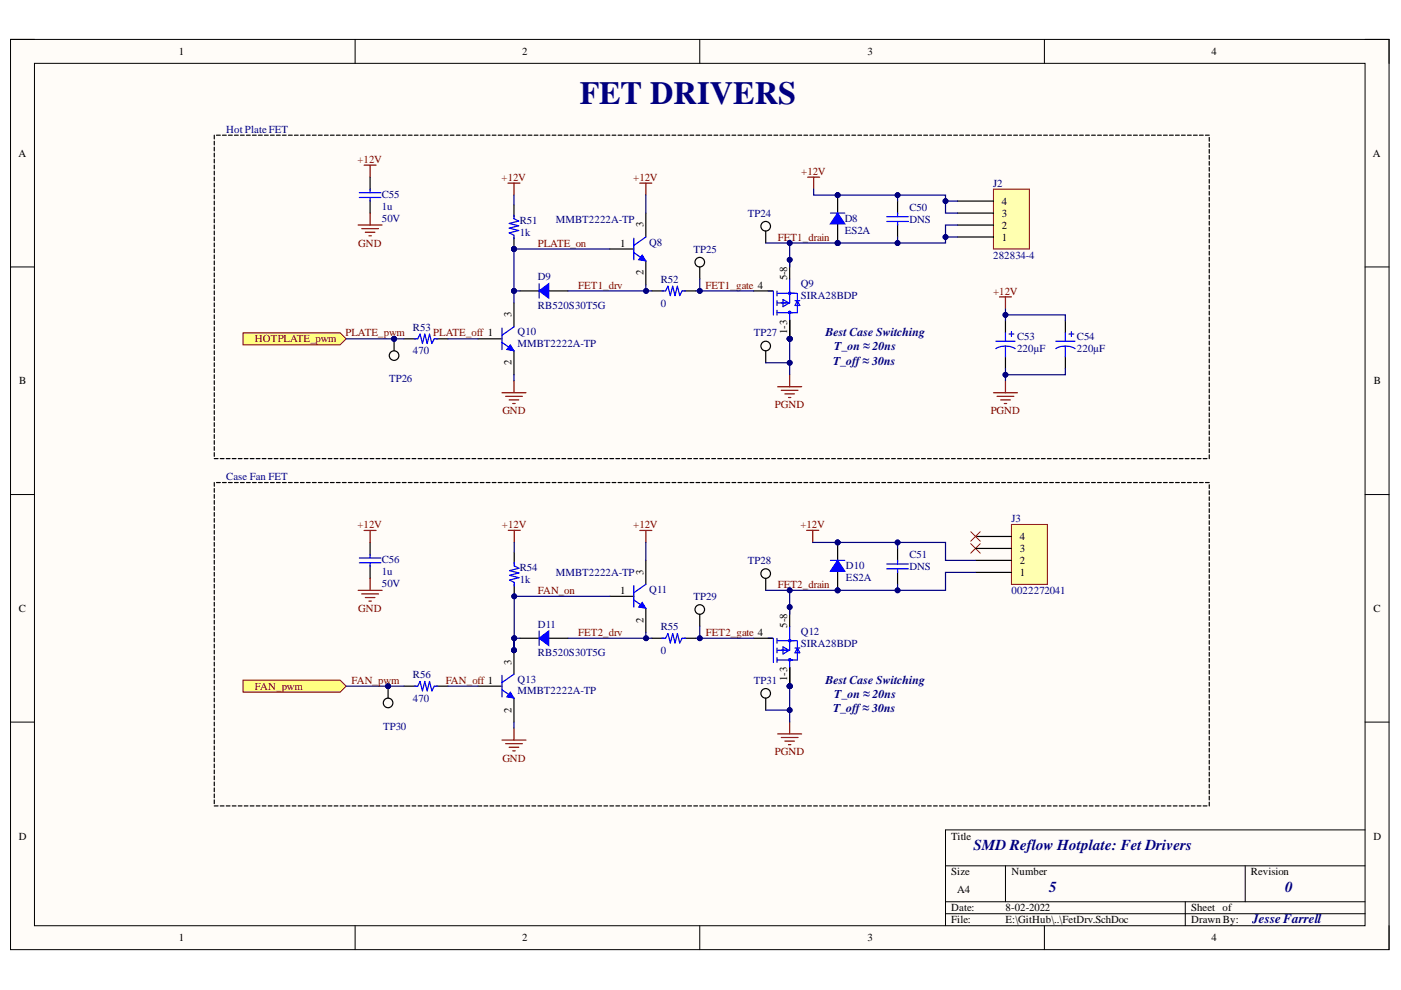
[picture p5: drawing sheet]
<svg xmlns="http://www.w3.org/2000/svg" width="297mm" height="210mm" viewBox="0 0 297 210" stroke-linecap="round" stroke-linejoin="round" font-family="sans-serif">
<defs><g id="words">
<text font-size="6.8" fill="#000080" x="122.9" y="22.1">FET DRIVERS</text>
<g font-size="3.2" fill="#000080">
<text x="206.4" y="180.1">SMD Reflow Hotplate: Fet Drivers</text>
<text x="222.4" y="189.2">5</text>
<text x="272.5" y="189.2">0</text>
</g>
<text font-size="2.8" fill="#000080" x="265.5" y="195.8">JesseFarrell</text>
<g font-size="2.5" fill="#000080">
<text x="175" y="71.3">Best Case Switching</text>
<text x="176.6" y="77.3">T_off≈ 30ns</text>
<text x="176.9" y="74.3">T_on ≈ 20ns</text>
<text x="175" y="145">Best Case Switching</text>
<text x="176.9" y="148">T_on ≈ 20ns</text>
<text x="176.6" y="151.1">T_off≈ 30ns</text>
</g>
<g font-size="2.3">
<text x="37.9" y="11.7">1</text>
<text x="110.7" y="11.7">2</text>
<text x="183.9" y="11.7">3</text>
<text x="256.8" y="11.7">4</text>
<text x="3.9" y="33.3">A</text>
<text x="291.1" y="33.3">A</text>
<text x="212.4" y="46">3</text>
<text x="212.4" y="43.4">4</text>
<text x="131.5" y="52.3">1</text>
<text x="136.5" y="48.2" transform="rotate(-90 136.5 48.2)">3</text>
<text x="212.4" y="51.1">1</text>
<text x="212.4" y="48.5">2</text>
<text x="136.5" y="58.4" transform="rotate(-90 136.5 58.4)">2</text>
<text x="166.9" y="59.4" transform="rotate(-90 166.9 59.4)">5-8</text>
<text x="108.5" y="67.3" transform="rotate(-90 108.5 67.3)">3</text>
<text x="166.9" y="70.8" transform="rotate(-90 166.9 70.8)">1-3</text>
<text x="108.5" y="77.4" transform="rotate(-90 108.5 77.4)">2</text>
<text x="4.1" y="81.5">B</text>
<text x="291.3" y="81.5">B</text>
<text x="216.2" y="119.6">2</text>
<text x="216.2" y="117.1">3</text>
<text x="216.2" y="114.5">4</text>
<text x="131.5" y="125.9">1</text>
<text x="136.5" y="121.9" transform="rotate(-90 136.5 121.9)">3</text>
<text x="216.2" y="122.1">1</text>
<text x="4" y="129.8">C</text>
<text x="291.2" y="129.8">C</text>
<text x="136.5" y="132" transform="rotate(-90 136.5 132)">2</text>
<text x="166.9" y="133" transform="rotate(-90 166.9 133)">5-8</text>
<text x="108.5" y="140.9" transform="rotate(-90 108.5 140.9)">3</text>
<text x="166.9" y="144.5" transform="rotate(-90 166.9 144.5)">1-3</text>
<text x="108.5" y="151.1" transform="rotate(-90 108.5 151.1)">2</text>
<text x="4" y="178">D</text>
<text x="201.7" y="178">Title</text>
<text x="291.2" y="178">D</text>
<text x="201.7" y="185.6">Size</text>
<text x="214.5" y="185.6">Number</text>
<text x="265.2" y="185.6">Revision</text>
<text x="203" y="189.4">A4</text>
<text x="201.7" y="193.2">Date:</text>
<text x="201.7" y="195.8">File:</text>
<text x="213.2" y="193.2">8-02-2022</text>
<text x="213.2" y="195.8">E:\GitHub\..\FetDrv.SchDoc</text>
<text x="252.5" y="193.2">Sheet of</text>
<text x="252.5" y="195.8">Drawn By:</text>
<text x="37.9" y="199.6">1</text>
<text x="110.7" y="199.6">2</text>
<text x="183.9" y="199.6">3</text>
<text x="256.8" y="199.6">4</text>
</g>
<g font-size="2.3" fill="#000080">
<text x="48" y="28.1">Hot Plate FET</text>
<text x="81" y="41.9">C55</text>
<text x="210.6" y="39.6">J2</text>
<text x="81" y="47">50V</text>
<text x="81" y="44.5">1u</text>
<text x="110.2" y="47.4">R51</text>
<text x="117.8" y="47.3">MMBT2222A-TP</text>
<text x="158.5" y="46">TP24</text>
<text x="179.1" y="47">D8</text>
<text x="192.8" y="44.7">C50</text>
<text x="192.8" y="47.3">DNS</text>
<text x="110.2" y="50">1k</text>
<text x="137.6" y="52.1">Q8</text>
<text x="147" y="53.6">TP25</text>
<text x="179.1" y="49.5">ES2A</text>
<text x="114" y="59.4">D9</text>
<text x="140.1" y="59.9">R52</text>
<text x="210.6" y="54.9">282834-4</text>
<text x="114" y="65.5">RB520S30T5G</text>
<text x="140.1" y="65">0</text>
<text x="169.8" y="60.9">Q9</text>
<text x="169.8" y="63.5">SIRA28BDP</text>
<text x="87.6" y="70.1">R53</text>
<text x="109.7" y="71.1">Q10</text>
<text x="159.8" y="71.3">TP27</text>
<text x="87.6" y="75.1">470</text>
<text x="109.7" y="73.6">MMBT2222A-TP</text>
<text x="215.6" y="72.1">C53</text>
<text x="215.6" y="74.6">220µF</text>
<text x="228.3" y="72.1">C54</text>
<text x="228.3" y="74.6">220µF</text>
<text x="82.5" y="81">TP26</text>
<text x="48" y="101.9">Case Fan FET</text>
<text x="214.5" y="110.7">J3</text>
<text x="81" y="119.4">C56</text>
<text x="158.5" y="119.6">TP28</text>
<text x="192.8" y="118.3">C51</text>
<text x="81" y="124.4">50V</text>
<text x="81" y="121.9">1u</text>
<text x="110.2" y="121">R54</text>
<text x="110.2" y="123.6">1k</text>
<text x="117.8" y="122.1">MMBT2222A-TP</text>
<text x="137.6" y="125.7">Q11</text>
<text x="179.3" y="120.6">D10</text>
<text x="179.3" y="123.2">ES2A</text>
<text x="192.8" y="120.9">DNS</text>
<text x="214.5" y="125.9">0022272041</text>
<text x="147" y="127.2">TP29</text>
<text x="114" y="133">D11</text>
<text x="140.1" y="133.6">R55</text>
<text x="169.8" y="134.6">Q12</text>
<text x="169.8" y="137.1">SIRA28BDP</text>
<text x="87.6" y="143.8">R56</text>
<text x="114" y="139.1">RB520S30T5G</text>
<text x="140.1" y="138.6">0</text>
<text x="87.6" y="148.8">470</text>
<text x="109.7" y="144.7">Q13</text>
<text x="109.7" y="147.2">MMBT2222A-TP</text>
<text x="159.8" y="145">TP31</text>
<text x="81.2" y="154.7">TP30</text>
</g>
<g font-size="2.3" fill="#800000">
<text x="75.8" y="34.6">+12V</text>
<text x="106.3" y="38.4">+12V</text>
<text x="134.3" y="38.4">+12V</text>
<text x="169.9" y="37.1">+12V</text>
<text x="76" y="52.3">GND</text>
<text x="114" y="52.3">PLATE_on</text>
<text x="164.9" y="51.1">FET1_drain</text>
<text x="122.6" y="61.2">FET1_drv</text>
<text x="149.6" y="61.2">FET1_gate 4</text>
<text x="210.6" y="62.5">+12V</text>
<text x="73.3" y="71.3">PLATE_pwm</text>
<text x="91.9" y="71.3">PLATE_off 1</text>
<text x="54.1" y="72.6">HOTPLATE_pwm</text>
<text x="106.5" y="87.8">GND</text>
<text x="164.3" y="86.6">PGND</text>
<text x="210.1" y="87.8">PGND</text>
<text x="75.8" y="112">+12V</text>
<text x="106.4" y="112">+12V</text>
<text x="134.3" y="112">+12V</text>
<text x="169.7" y="112">+12V</text>
<text x="114" y="125.9">FAN_on</text>
<text x="164.9" y="124.7">FET2_drain</text>
<text x="76" y="129.8">GND</text>
<text x="122.6" y="134.8">FET2_drv</text>
<text x="149.7" y="134.8">FET2_gate 4</text>
<text x="54.1" y="146.2">FAN_pwm</text>
<text x="74.5" y="145">FAN_pwm</text>
<text x="94.5" y="145">FAN_off 1</text>
<text x="106.5" y="161.5">GND</text>
<text x="164.3" y="160.2">PGND</text>
</g>
</g></defs>
<path d="M2.2 8.4h292.3v192.9h-292.3z" fill-rule="evenodd" fill="#fffcf8"/>
<path d="M2.2 8.4h292.3v192.9h-292.3z" fill="none" stroke="#000" stroke-width=".21"/>
<path d="M7.3 13.4h282.1v182.9h-282.1z" fill-rule="evenodd" fill="#fffcf8"/>
<g fill="none" stroke="#000" stroke-width=".21">
<path d="M2.2 8.4h5.1M7.3 13.4h282.1v182.9h-282.1zM75.3 8.4v5M148.4 8.4v5M221.4 8.4v5M289.4 8.4h5.1v5M2.2 56.6h5.1M289.4 56.6h5.1M2.2 104.9h5.1M289.4 104.9h5.1M2.2 153.1h5.1M289.4 153.1h5.1"/>
<path d="M289.4 176h-88.9v20.3M75.3 196.3v5M148.4 196.3v5M200.5 183.6h88.9M200.5 191.2h88.9M200.5 193.7h88.9M213.2 183.6v7.6M221.4 196.3v5M251.3 191.2v5.1M264 183.6v7.6M294.5 196.3v5"/>
</g>
<circle cx="109" cy="52.8" r=".51" fill="#000080"/>
<circle cx="109" cy="52.8" r=".51" fill="none" stroke="#000080" stroke-width=".21"/>
<path d="M109 50.3v2.5" fill="none" stroke="#000" stroke-width=".25"/>
<circle cx="109" cy="52.8" r=".51" fill="#000080"/>
<circle cx="109" cy="52.8" r=".51" fill="none" stroke="#000080" stroke-width=".21"/>
<path d="M109 43.5v2.5M85.6 71.8h2.5M92.5 71.8h2.5M138.2 61.7h2.5M145 61.7h2.5" fill="none" stroke="#000" stroke-width=".25"/>
<path d="M109 45.6v.8l1 .5-2 .5 2 .5-2 .5 2 .5-2 .5 1 .5v.7M87.8 71.8h.8l.5-1 .5 2 .5-2 .5 2 .5-2 .5 2 .5-1h.7M140.4 61.7h.7l.5-1 .5 2 .5-2 .5 2 .5-2 .5 2 .5-1h.8" fill="none" stroke="#00f" stroke-width=".25"/>
<g fill="none" stroke="#800000" stroke-width=".25">
<path d="M107.7 38.8h2.5M109 38.8v2.6M135.7 38.8h2.5M136.9 38.8v2.6M171.2 37.6h2.6M172.5 37.6v2.5M167.4 79.5v2.5M106.4 83.3h5.1M107.2 84h3.5M108 84.8h2M108.7 85.6h.5M109 80.7v2.6"/>
<path d="M164.9 82h5.1M165.6 82.8h3.6M166.4 83.5h2M167.2 84.3h.5"/>
</g>
<path d="M51.5 70.6h20.6l1.3 1.2-1.3 1.3h-20.6z" fill-rule="evenodd" fill="#ffff80"/>
<path d="M51.5 70.6h20.6l1.3 1.2-1.3 1.3h-20.6z" fill="none" stroke="#800000" stroke-width=".21"/>
<path d="M110.2 61.7h4.1M116.3 61.7h4.1" fill="none" stroke="#000" stroke-width=".25"/>
<path d="M114.3 60.2v3" fill="none" stroke="#00f" stroke-width=".25"/>
<path d="M114.3 61.7l2-1.5v3z" fill="#00f"/>
<path d="M114.3 61.7l2-1.5v3zM109 119.2v.8l1 .5-2 .5 2 .5-2 .5 2 .5-2 .5 1 .5v.7M140.4 135.3h.7l.5-1 .5 2 .5-2 .5 2 .5-2 .5 2 .5-1h.8M87.8 145.5h.8l.5-1 .5 2 .5-2 .5 2 .5-2 .5 2 .5-1h.7" fill="none" stroke="#00f" stroke-width=".25"/>
<g fill="none" stroke="#000" stroke-width=".25">
<path d="M45.4 28.7v.8M45.4 29.9v.8M45.4 31.2v.8M45.4 32.5v.8M45.4 33.7v.8M45.4 35v.8M45.4 36.3v.8M45.4 37.6v.8M45.4 38.8v.8M45.9 28.7h.8M47.2 28.7h.8M48.4 28.7h.8"/>
<path d="M49.7 28.7h.8M51 28.7h.8M52.3 28.7h.8M53.5 28.7h.8M54.8 28.7h.8M56.1 28.7h.8M57.3 28.7h.8M58.6 28.7h.8M59.9 28.7h.8M61.2 28.7h.8M62.4 28.7h.8M63.7 28.7h.8"/>
<path d="M65 28.7h.8M66.2 28.7h.8M67.5 28.7h.8M68.8 28.7h.8M70.1 28.7h.7M71.3 28.7h.8M72.6 28.7h.8M73.9 28.7h.8M75.1 28.7h.8M76.4 28.7h.8M77.7 28.7h.8M78.9 28.7h.8"/>
<path d="M80.2 28.7h.8M81.5 28.7h.8M82.8 28.7h.8M84 28.7h.8M85.3 28.7h.8M86.6 28.7h.8M87.8 28.7h.8M89.1 28.7h.8M90.4 28.7h.8M91.7 28.7h.7M92.9 28.7h.8M94.2 28.7h.8"/>
<path d="M95.5 28.7h.8M96.7 28.7h.8M98 28.7h.8M99.3 28.7h.8M100.6 28.7h.7M101.8 28.7h.8M103.1 28.7h.8M104.4 28.7h.8M105.6 28.7h.8M106.9 28.7h.8M108.2 28.7h.8M109.4 28.7h.8"/>
<path d="M110.7 28.7h.8M112 28.7h.8M113.3 28.7h.8M114.5 28.7h.8M115.8 28.7h.8M117.1 28.7h.8M118.3 28.7h.8M119.6 28.7h.8M120.9 28.7h.8M122.2 28.7h.7M123.4 28.7h.8M124.7 28.7h.8"/>
<path d="M126 28.7h.8M127.2 28.7h.8M128.5 28.7h.8M129.8 28.7h.8M131 28.7h.8M132.3 28.7h.8M133.6 28.7h.8M134.9 28.7h.8M136.1 28.7h.8M137.4 28.7h.8M138.7 28.7h.8M139.9 28.7h.8"/>
<path d="M141.2 28.7h.8M142.5 28.7h.8M143.8 28.7h.8M145 28.7h.8M146.3 28.7h.8M147.6 28.7h.8M148.8 28.7h.8M150.1 28.7h.8M151.4 28.7h.8M152.7 28.7h.7M153.9 28.7h.8M155.2 28.7h.8"/>
<path d="M156.5 28.7h.8M157.7 28.7h.8M159 28.7h.8M160.3 28.7h.8M161.5 28.7h.8M162.8 28.7h.8M164.1 28.7h.8M165.4 28.7h.8M166.6 28.7h.8M167.9 28.7h.8M169.2 28.7h.8M170.4 28.7h.8"/>
<path d="M171.7 28.7h.8M173 28.7h.8M174.3 28.7h.8M175.5 28.7h.8M176.8 28.7h.8M178.1 28.7h.8M179.3 28.7h.8M180.6 28.7h.8M181.9 28.7h.8M183.2 28.7h.7M184.4 28.7h.8M185.7 28.7h.8"/>
<path d="M187 28.7h.8M188.2 28.7h.8M189.5 28.7h.8M190.8 28.7h.8M192 28.7h.8M193.3 28.7h.8M194.6 28.7h.8M195.9 28.7h.8M197.1 28.7h.8M198.4 28.7h.8M199.7 28.7h.8M200.9 28.7h.8"/>
<path d="M202.2 28.7h.8M203.5 28.7h.8M204.8 28.7h.8M206 28.7h.8M207.3 28.7h.8M208.6 28.7h.8M209.8 28.7h.8M211.1 28.7h.8M212.4 28.7h.8M213.7 28.7h.7M214.9 28.7h.8M216.2 28.7h.8"/>
<path d="M217.5 28.7h.8M218.7 28.7h.8M220 28.7h.8M221.3 28.7h.8M222.5 28.7h.8M223.8 28.7h.8M225.1 28.7h.8M226.4 28.7h.8M227.6 28.7h.8M228.9 28.7h.8M230.2 28.7h.8M231.4 28.7h.8"/>
<path d="M232.7 28.7h.8M234 28.7h.8M235.3 28.7h.7M236.5 28.7h.8M237.8 28.7h.8M239.1 28.7h.8M240.3 28.7h.8M241.6 28.7h.8M242.9 28.7h.8M244.2 28.7h.7M245.4 28.7h.8M246.7 28.7h.8"/>
<path d="M248 28.7h.8M249.2 28.7h.8M250.5 28.7h.8M251.8 28.7h.8M253 28.7h.8M254.3 28.7h.8M255.6 28.7h.8M256.4 29.1v.8M256.4 30.4v.8M256.4 31.7v.8M256.4 33v.7M256.4 34.2v.8"/>
<path d="M256.4 35.5v.8M256.4 36.8v.8M256.4 38v.8M256.4 39.3v.8M45.4 40.1v.8M45.4 41.4v.8M45.4 42.6v.8M45.4 43.9v.8M45.4 45.2v.8M45.4 46.4v.8M45.4 47.7v.8M45.4 49v.8"/>
<path d="M45.4 50.3v.7M45.4 51.5v.8M45.4 52.8v.8M45.4 54.1v.8M45.4 55.3v.8M45.4 56.6v.8M45.4 57.9v.8M45.4 59.1v.8M256.4 40.6v.8M256.4 41.8v.8M256.4 43.1v.8M256.4 44.4v.8"/>
<path d="M256.4 45.7v.7M256.4 46.9v.8M256.4 48.2v.8M256.4 49.5v.8M256.4 50.7v.8M256.4 52v.8M256.4 53.3v.8M256.4 54.5v.8M256.4 55.8v.8M256.4 57.1v.8M256.4 58.3v.8M256.4 59.6v.8"/>
<path d="M45.4 60.4v.8M45.4 61.7v.8M45.4 62.9v.8M45.4 64.2v.8M45.4 65.5v.8M45.4 66.8v.8M45.4 68v.8M45.4 69.3v.8M45.4 70.6v.8M45.4 71.8v.8M45.4 73.1v.8M45.4 74.4v.8"/>
<path d="M45.4 75.6v.8M45.4 76.9v.8M45.4 78.2v.8M45.4 79.5v.8M256.4 60.9v.8M256.4 62.2v.8M256.4 63.4v.8M256.4 64.7v.8M256.4 66v.8M256.4 67.2v.8M256.4 68.5v.8M256.4 69.8v.8"/>
<path d="M256.4 71v.8M256.4 72.3v.8M256.4 73.6v.8M256.4 74.9v.8M256.4 76.1v.8M256.4 77.4v.8M256.4 78.7v.8M256.4 79.9v.8M45.4 80.7v.8M45.4 82v.8M45.4 83.3v.8M45.4 84.5v.8"/>
<path d="M45.4 85.8v.8M45.4 87.1v.8M45.4 88.3v.8M45.4 89.6v.8M45.4 90.9v.8M45.4 92.2v.8M45.4 93.4v.8M45.4 94.7v.8M45.4 96v.8M45.4 97.2h.8M46.7 97.2h.8M48 97.2h.8"/>
<path d="M49.2 97.2h.8M50.5 97.2h.8M51.8 97.2h.8M53.1 97.2h.8M54.3 97.2h.8M55.6 97.2h.8M56.9 97.2h.8M58.1 97.2h.8M59.4 97.2h.8M60.7 97.2h.8M62 97.2h.7M63.2 97.2h.8"/>
<path d="M64.5 97.2h.8M65.8 97.2h.8M67 97.2h.8M68.3 97.2h.8M69.6 97.2h.8M70.8 97.2h.8M72.1 97.2h.8M73.4 97.2h.8M74.7 97.2h.8M75.9 97.2h.8M77.2 97.2h.8M78.5 97.2h.8"/>
<path d="M79.7 97.2h.8M81 97.2h.8M82.3 97.2h.8M83.6 97.2h.7M84.8 97.2h.8M86.1 97.2h.8M87.4 97.2h.8M88.6 97.2h.8M89.9 97.2h.8M91.2 97.2h.8M92.4 97.2h.8M93.7 97.2h.8"/>
<path d="M95 97.2h.8M96.3 97.2h.8M97.5 97.2h.8M98.8 97.2h.8M100.1 97.2h.8M101.3 97.2h.8M102.6 97.2h.8M103.9 97.2h.8M105.2 97.2h.7M106.4 97.2h.8M107.7 97.2h.8M109 97.2h.8"/>
<path d="M110.2 97.2h.8M111.5 97.2h.8M112.8 97.2h.8M114.1 97.2h.7M115.3 97.2h.8M116.6 97.2h.8M117.9 97.2h.8M119.1 97.2h.8M120.4 97.2h.8M121.7 97.2h.8M122.9 97.2h.8M124.2 97.2h.8"/>
<path d="M125.5 97.2h.8M126.8 97.2h.8M128 97.2h.8M129.3 97.2h.8M130.6 97.2h.8M131.8 97.2h.8M133.1 97.2h.8M134.4 97.2h.8M135.7 97.2h.8M136.9 97.2h.8M138.2 97.2h.8M139.5 97.2h.8"/>
<path d="M140.7 97.2h.8M142 97.2h.8M143.3 97.2h.8M144.6 97.2h.7M145.8 97.2h.8M147.1 97.2h.8M148.4 97.2h.8M149.6 97.2h.8M150.9 97.2h.8M152.2 97.2h.8M153.4 97.2h.8M154.7 97.2h.8"/>
<path d="M156 97.2h.8M157.3 97.2h.8M158.5 97.2h.8M159.8 97.2h.8M161.1 97.2h.8M162.3 97.2h.8M163.6 97.2h.8M164.9 97.2h.8M166.2 97.2h.7M167.4 97.2h.8M168.7 97.2h.8M170 97.2h.8"/>
<path d="M171.2 97.2h.8M172.5 97.2h.8M173.8 97.2h.8M175.1 97.2h.7M176.3 97.2h.8M177.6 97.2h.8M178.9 97.2h.8M180.1 97.2h.8M181.4 97.2h.8M182.7 97.2h.8M183.9 97.2h.8M185.2 97.2h.8"/>
<path d="M186.5 97.2h.8M187.8 97.2h.8M189 97.2h.8M190.3 97.2h.8M191.6 97.2h.8M192.8 97.2h.8M194.1 97.2h.8M195.4 97.2h.8M196.7 97.2h.8M197.9 97.2h.8M199.2 97.2h.8M200.5 97.2h.8"/>
<path d="M201.7 97.2h.8M203 97.2h.8M204.3 97.2h.8M205.6 97.2h.7M206.8 97.2h.8M208.1 97.2h.8M209.4 97.2h.8M210.6 97.2h.8M211.9 97.2h.8M213.2 97.2h.8M214.4 97.2h.8M215.7 97.2h.8"/>
<path d="M217 97.2h.8M218.3 97.2h.8M219.5 97.2h.8M220.8 97.2h.8M222.1 97.2h.8M223.3 97.2h.8M224.6 97.2h.8M225.9 97.2h.8M227.2 97.2h.7M228.4 97.2h.8M229.7 97.2h.8M231 97.2h.8"/>
<path d="M232.2 97.2h.8M233.5 97.2h.8M234.8 97.2h.8M236 97.2h.8M237.3 97.2h.8M238.6 97.2h.8M239.9 97.2h.7M241.1 97.2h.8M242.4 97.2h.8M243.7 97.2h.8M244.9 97.2h.8M246.2 97.2h.8"/>
<path d="M247.5 97.2h.8M248.8 97.2h.8M250 97.2h.8M251.3 97.2h.8M252.6 97.2h.8M253.8 97.2h.8M255.1 97.2h.8M256.4 81.2v.8M256.4 82.5v.8M256.4 83.7v.8M256.4 85v.8M256.4 86.3v.8"/>
<path d="M256.4 87.6v.7M256.4 88.8v.8M256.4 90.1v.8M256.4 91.4v.8M256.4 92.6v.8M256.4 93.9v.8M256.4 95.2v.8M256.4 96.4v.8M109 117.1v2.5M109 123.9v2.5M138.2 135.3h2.5M145 135.3h2.5"/>
<path d="M85.6 145.5h2.5M92.5 145.5h2.5"/>
</g>
<g fill="none" stroke="#800000" stroke-width=".25">
<path d="M107.8 112.4h2.5M109 112.4v2.6M135.7 112.5h2.5M136.9 112.5v2.5M171 112.4h2.6M172.3 112.4v2.6M106.4 156.9h5.1M107.2 157.7h3.5M108 158.4h2M108.7 159.2h.5M109 154.4v2.5M164.9 155.6h5.1"/>
<path d="M165.6 156.4h3.6M166.4 157.1h2M167.2 157.9h.5M167.4 153.1v2.5"/>
</g>
<path d="M51.5 144.2h20.6l1.3 1.3-1.3 1.3h-20.6z" fill-rule="evenodd" fill="#ffff80"/>
<path d="M51.5 144.2h20.6l1.3 1.3-1.3 1.3h-20.6z" fill="none" stroke="#800000" stroke-width=".21"/>
<path d="M110.2 135.3h4.1M116.3 135.3h4.1" fill="none" stroke="#000" stroke-width=".25"/>
<path d="M114.3 133.8v3" fill="none" stroke="#00f" stroke-width=".25"/>
<path d="M114.3 135.3l2-1.5v3z" fill="#00f"/>
<path d="M114.3 135.3l2-1.5v3z" fill="none" stroke="#00f" stroke-width=".25"/>
<g fill="none" stroke="#000" stroke-width=".25">
<path d="M45.4 102.3v.8M45.4 103.6v.8M45.4 104.9v.7M45.4 106.1v.8M45.4 107.4v.8M45.4 108.7v.8M45.4 109.9v.8M45.4 111.2v.8M45.4 112.5v.8M45.4 113.7v.8M45.4 115v.8M45.4 116.3v.8"/>
<path d="M45.4 117.5v.8M45.4 118.8v.8M45.9 102.3h.8M47.2 102.3h.8M48.4 102.3h.8M49.7 102.3h.8M51 102.3h.8M52.3 102.3h.8M53.5 102.3h.8M54.8 102.3h.8M56.1 102.3h.8M57.3 102.3h.8"/>
<path d="M58.6 102.3h.8M59.9 102.3h.8M61.2 102.3h.8M62.4 102.3h.8M63.7 102.3h.8M65 102.3h.8M66.2 102.3h.8M67.5 102.3h.8M68.8 102.3h.8M70.1 102.3h.7M71.3 102.3h.8M72.6 102.3h.8"/>
<path d="M73.9 102.3h.8M75.1 102.3h.8M76.4 102.3h.8M77.7 102.3h.8M78.9 102.3h.8M80.2 102.3h.8M81.5 102.3h.8M82.8 102.3h.8M84 102.3h.8M85.3 102.3h.8M86.6 102.3h.8M87.8 102.3h.8"/>
<path d="M89.1 102.3h.8M90.4 102.3h.8M91.7 102.3h.7M92.9 102.3h.8M94.2 102.3h.8M95.5 102.3h.8M96.7 102.3h.8M98 102.3h.8M99.3 102.3h.8M100.6 102.3h.7M101.8 102.3h.8M103.1 102.3h.8"/>
<path d="M104.4 102.3h.8M105.6 102.3h.8M106.9 102.3h.8M108.2 102.3h.8M109.4 102.3h.8M110.7 102.3h.8M112 102.3h.8M113.3 102.3h.8M114.5 102.3h.8M115.8 102.3h.8M117.1 102.3h.8M118.3 102.3h.8"/>
<path d="M119.6 102.3h.8M120.9 102.3h.8M122.2 102.3h.7M123.4 102.3h.8M124.7 102.3h.8M126 102.3h.8M127.2 102.3h.8M128.5 102.3h.8M129.8 102.3h.8M131 102.3h.8M132.3 102.3h.8M133.6 102.3h.8"/>
<path d="M134.9 102.3h.8M136.1 102.3h.8M137.4 102.3h.8M138.7 102.3h.8M139.9 102.3h.8M141.2 102.3h.8M142.5 102.3h.8M143.8 102.3h.8M145 102.3h.8M146.3 102.3h.8M147.6 102.3h.8M148.8 102.3h.8"/>
<path d="M150.1 102.3h.8M151.4 102.3h.8M152.7 102.3h.7M153.9 102.3h.8M155.2 102.3h.8M156.5 102.3h.8M157.7 102.3h.8M159 102.3h.8M160.3 102.3h.8M161.5 102.3h.8M162.8 102.3h.8M164.1 102.3h.8"/>
<path d="M165.4 102.3h.8M166.6 102.3h.8M167.9 102.3h.8M169.2 102.3h.8M170.4 102.3h.8M171.7 102.3h.8M173 102.3h.8M174.3 102.3h.8M175.5 102.3h.8M176.8 102.3h.8M178.1 102.3h.8M179.3 102.3h.8"/>
<path d="M180.6 102.3h.8M181.9 102.3h.8M183.2 102.3h.7M184.4 102.3h.8M185.7 102.3h.8M187 102.3h.8M188.2 102.3h.8M189.5 102.3h.8M190.8 102.3h.8M192 102.3h.8M193.3 102.3h.8M194.6 102.3h.8"/>
<path d="M195.9 102.3h.8M197.1 102.3h.8M198.4 102.3h.8M199.7 102.3h.8M200.9 102.3h.8M202.2 102.3h.8M203.5 102.3h.8M204.8 102.3h.8M206 102.3h.8M207.3 102.3h.8M208.6 102.3h.8M209.8 102.3h.8"/>
<path d="M211.1 102.3h.8M212.4 102.3h.8M213.7 102.3h.7M214.9 102.3h.8M216.2 102.3h.8M217.5 102.3h.8M218.7 102.3h.8M220 102.3h.8M221.3 102.3h.8M222.5 102.3h.8M223.8 102.3h.8M225.1 102.3h.8"/>
<path d="M226.4 102.3h.8M227.6 102.3h.8M228.9 102.3h.8M230.2 102.3h.8M231.4 102.3h.8M232.7 102.3h.8M234 102.3h.8M235.3 102.3h.7M236.5 102.3h.8M237.8 102.3h.8M239.1 102.3h.8M240.3 102.3h.8"/>
<path d="M241.6 102.3h.8M242.9 102.3h.8M244.2 102.3h.7M245.4 102.3h.8M246.7 102.3h.8M248 102.3h.8M249.2 102.3h.8M250.5 102.3h.8M251.8 102.3h.8M253 102.3h.8M254.3 102.3h.8M255.6 102.3h.8"/>
<path d="M256.4 102.8v.8M256.4 104.1v.8M256.4 105.3v.8M256.4 106.6v.8M256.4 107.9v.8M256.4 109.1v.8M256.4 110.4v.8M256.4 111.7v.8M256.4 113v.7M256.4 114.2v.8M256.4 115.5v.8M256.4 116.8v.7"/>
<path d="M256.4 118v.8M256.4 119.3v.8M45.4 120.1v.8M45.4 121.4v.7M45.4 122.6v.8M45.4 123.9v.8M45.4 125.2v.8M45.4 126.4v.8M45.4 127.7v.8M45.4 129v.8M45.4 130.2v.8M45.4 131.5v.8"/>
<path d="M45.4 132.8v.8M45.4 134.1v.7M45.4 135.3v.8M45.4 136.6v.8M45.4 137.9v.8M45.4 139.1v.8M256.4 120.6v.8M256.4 121.8v.8M256.4 123.1v.8M256.4 124.4v.8M256.4 125.6v.8M256.4 126.9v.8"/>
<path d="M256.4 128.2v.8M256.4 129.5v.7M256.4 130.7v.8M256.4 132v.8M256.4 133.3v.8M256.4 134.5v.8M256.4 135.8v.8M256.4 137.1v.8M256.4 138.3v.8M256.4 139.6v.8M45.4 140.4v.8M45.4 141.7v.8"/>
<path d="M45.4 142.9v.8M45.4 144.2v.8M45.4 145.5v.8M45.4 146.8v.7M45.4 148v.8M45.4 149.3v.8M45.4 150.6v.8M45.4 151.8v.8M45.4 153.1v.8M45.4 154.4v.8M45.4 155.6v.8M45.4 156.9v.8"/>
<path d="M45.4 158.2v.8M45.4 159.4v.8M256.4 140.9v.8M256.4 142.2v.7M256.4 143.4v.8M256.4 144.7v.8M256.4 146v.8M256.4 147.2v.8M256.4 148.5v.8M256.4 149.8v.8M256.4 151v.8M256.4 152.3v.8"/>
<path d="M256.4 153.6v.8M256.4 154.8v.8M256.4 156.1v.8M256.4 157.4v.8M256.4 158.7v.8M256.4 159.9v.8M45.4 160.7v.8M45.4 162v.8M45.4 163.3v.8M45.4 164.5v.8M45.4 165.8v.8M45.4 167.1v.8"/>
<path d="M45.4 168.3v.8M45.4 169.6v.8M45.4 170.9h.8M46.7 170.9h.8M48 170.9h.8M49.2 170.9h.8M50.5 170.9h.8M51.8 170.9h.8M53.1 170.9h.8M54.3 170.9h.8M55.6 170.9h.8M56.9 170.9h.8"/>
<path d="M58.1 170.9h.8M59.4 170.9h.8M60.7 170.9h.8M62 170.9h.7M63.2 170.9h.8M64.5 170.9h.8M65.8 170.9h.8M67 170.9h.8M68.3 170.9h.8M69.6 170.9h.8M70.8 170.9h.8M72.1 170.9h.8"/>
<path d="M73.4 170.9h.8M74.7 170.9h.8M75.9 170.9h.8M77.2 170.9h.8M78.5 170.9h.8M79.7 170.9h.8M81 170.9h.8M82.3 170.9h.8M83.6 170.9h.7M84.8 170.9h.8M86.1 170.9h.8M87.4 170.9h.8"/>
<path d="M88.6 170.9h.8M89.9 170.9h.8M91.2 170.9h.8M92.4 170.9h.8M93.7 170.9h.8M95 170.9h.8M96.3 170.9h.8M97.5 170.9h.8M98.8 170.9h.8M100.1 170.9h.8M101.3 170.9h.8M102.6 170.9h.8"/>
<path d="M103.9 170.9h.8M105.2 170.9h.7M106.4 170.9h.8M107.7 170.9h.8M109 170.9h.8M110.2 170.9h.8M111.5 170.9h.8M112.8 170.9h.8M114.1 170.9h.7M115.3 170.9h.8M116.6 170.9h.8M117.9 170.9h.8"/>
<path d="M119.1 170.9h.8M120.4 170.9h.8M121.7 170.9h.8M122.9 170.9h.8M124.2 170.9h.8M125.5 170.9h.8M126.8 170.9h.8M128 170.9h.8M129.3 170.9h.8M130.6 170.9h.8M131.8 170.9h.8M133.1 170.9h.8"/>
<path d="M134.4 170.9h.8M135.7 170.9h.8M136.9 170.9h.8M138.2 170.9h.8M139.5 170.9h.8M140.7 170.9h.8M142 170.9h.8M143.3 170.9h.8M144.6 170.9h.7M145.8 170.9h.8M147.1 170.9h.8M148.4 170.9h.8"/>
<path d="M149.6 170.9h.8M150.9 170.9h.8M152.2 170.9h.8M153.4 170.9h.8M154.7 170.9h.8M156 170.9h.8M157.3 170.9h.8M158.5 170.9h.8M159.8 170.9h.8M161.1 170.9h.8M162.3 170.9h.8M163.6 170.9h.8"/>
<path d="M164.9 170.9h.8M166.2 170.9h.7M167.4 170.9h.8M168.7 170.9h.8M170 170.9h.8M171.2 170.9h.8M172.5 170.9h.8M173.8 170.9h.8M175.1 170.9h.7M176.3 170.9h.8M177.6 170.9h.8M178.9 170.9h.8"/>
<path d="M180.1 170.9h.8M181.4 170.9h.8M182.7 170.9h.8M183.9 170.9h.8M185.2 170.9h.8M186.5 170.9h.8M187.8 170.9h.8M189 170.9h.8M190.3 170.9h.8M191.6 170.9h.8M192.8 170.9h.8M194.1 170.9h.8"/>
<path d="M195.4 170.9h.8M196.7 170.9h.8M197.9 170.9h.8M199.2 170.9h.8M200.5 170.9h.8M201.7 170.9h.8M203 170.9h.8M204.3 170.9h.8M205.6 170.9h.7M206.8 170.9h.8M208.1 170.9h.8M209.4 170.9h.8"/>
<path d="M210.6 170.9h.8M211.9 170.9h.8M213.2 170.9h.8M214.4 170.9h.8M215.7 170.9h.8M217 170.9h.8M218.3 170.9h.8M219.5 170.9h.8M220.8 170.9h.8M222.1 170.9h.8M223.3 170.9h.8M224.6 170.9h.8"/>
<path d="M225.9 170.9h.8M227.2 170.9h.7M228.4 170.9h.8M229.7 170.9h.8M231 170.9h.8M232.2 170.9h.8M233.5 170.9h.8M234.8 170.9h.8M236 170.9h.8M237.3 170.9h.8M238.6 170.9h.8M239.9 170.9h.7"/>
<path d="M241.1 170.9h.8M242.4 170.9h.8M243.7 170.9h.8M244.9 170.9h.8M246.2 170.9h.8M247.5 170.9h.8M248.8 170.9h.8M250 170.9h.8M251.3 170.9h.8M252.6 170.9h.8M253.8 170.9h.8M255.1 170.9h.8"/>
<path d="M256.4 161.2v.8M256.4 162.5v.8M256.4 163.7v.8M256.4 165v.8M256.4 166.3v.8M256.4 167.5v.8M256.4 168.8v.8M256.4 170.1v.8"/>
</g>
<circle cx="167.4" cy="128.7" r=".51" fill="#000080"/>
<circle cx="167.4" cy="128.7" r=".51" fill="none" stroke="#000080" stroke-width=".21"/>
<circle cx="167.4" cy="145.5" r=".51" fill="#000080"/>
<circle cx="167.4" cy="145.5" r=".51" fill="none" stroke="#000080" stroke-width=".21"/>
<circle cx="167.4" cy="145.5" r=".51" fill="#000080"/>
<circle cx="167.4" cy="145.5" r=".51" fill="none" stroke="#000080" stroke-width=".21"/>
<circle cx="167.4" cy="145.5" r=".51" fill="#000080"/>
<circle cx="167.4" cy="145.5" r=".51" fill="none" stroke="#000080" stroke-width=".21"/>
<g fill="none" stroke="#00f" stroke-width=".25">
<path d="M162.9 135.3h1M164 135.4v5M164.7 135.4v1M164.7 137.4v1M164.7 139.4v1M164.9 135.8h1.8M166 137.1l1.3 .8-1.3 .8zM167.4 132.8v5.1M168.6 137.4h1M169.1 135.9v4h-4.4M169.1 137.4l.5 1h-1z"/>
<circle cx="167.4" cy="135.8" r=".25"/>
</g>
<path d="M159.8 135.3h4M167.4 128.7v4.1" fill="none" stroke="#000" stroke-width=".25"/>
<circle cx="167.4" cy="128.7" r=".51" fill="#000080"/>
<circle cx="167.4" cy="128.7" r=".51" fill="none" stroke="#000080" stroke-width=".21"/>
<path d="M167.4 141.5v4" fill="none" stroke="#000" stroke-width=".25"/>
<circle cx="167.4" cy="145.5" r=".51" fill="#000080"/>
<circle cx="167.4" cy="145.5" r=".51" fill="none" stroke="#000080" stroke-width=".21"/>
<path d="M167.4 141.5v4" fill="none" stroke="#000" stroke-width=".25"/>
<circle cx="167.4" cy="145.5" r=".51" fill="#000080"/>
<circle cx="167.4" cy="145.5" r=".51" fill="none" stroke="#000080" stroke-width=".21"/>
<path d="M167.4 141.5v4" fill="none" stroke="#000" stroke-width=".25"/>
<circle cx="167.4" cy="145.5" r=".51" fill="#000080"/>
<circle cx="167.4" cy="145.5" r=".51" fill="none" stroke="#000080" stroke-width=".21"/>
<g fill="none" stroke="#00f" stroke-width=".25">
<path d="M164.9 137.9h2.5M166.7 135.8h2.2M167.4 139.6v1.8"/>
<circle cx="167.4" cy="139.9" r=".25"/>
</g>
<circle cx="167.4" cy="55.1" r=".51" fill="#000080"/>
<circle cx="167.4" cy="55.1" r=".51" fill="none" stroke="#000080" stroke-width=".21"/>
<circle cx="167.4" cy="71.8" r=".51" fill="#000080"/>
<circle cx="167.4" cy="71.8" r=".51" fill="none" stroke="#000080" stroke-width=".21"/>
<circle cx="167.4" cy="71.8" r=".51" fill="#000080"/>
<circle cx="167.4" cy="71.8" r=".51" fill="none" stroke="#000080" stroke-width=".21"/>
<circle cx="167.4" cy="71.8" r=".51" fill="#000080"/>
<circle cx="167.4" cy="71.8" r=".51" fill="none" stroke="#000080" stroke-width=".21"/>
<g fill="none" stroke="#00f" stroke-width=".25">
<path d="M167.4 59.1v5.1M162.9 61.7h1M164 61.7v5.1M164.7 61.7v1M164.7 63.8v1M164.7 65.8v1M164.9 62.2h1.8M166 63.5l1.3 .8-1.3 .7zM168.6 63.8h1M169.1 62.2v4.1h-4.4M169.1 63.8l.5 1h-1z"/>
<circle cx="167.4" cy="62.2" r=".25"/>
</g>
<path d="M167.4 55.1v4.1M159.8 61.7h4" fill="none" stroke="#000" stroke-width=".25"/>
<circle cx="167.4" cy="55.1" r=".51" fill="#000080"/>
<circle cx="167.4" cy="55.1" r=".51" fill="none" stroke="#000080" stroke-width=".21"/>
<path d="M167.4 67.8v4" fill="none" stroke="#000" stroke-width=".25"/>
<circle cx="167.4" cy="71.8" r=".51" fill="#000080"/>
<circle cx="167.4" cy="71.8" r=".51" fill="none" stroke="#000080" stroke-width=".21"/>
<path d="M167.4 67.8v4" fill="none" stroke="#000" stroke-width=".25"/>
<circle cx="167.4" cy="71.8" r=".51" fill="#000080"/>
<circle cx="167.4" cy="71.8" r=".51" fill="none" stroke="#000080" stroke-width=".21"/>
<path d="M167.4 67.8v4" fill="none" stroke="#000" stroke-width=".25"/>
<circle cx="167.4" cy="71.8" r=".51" fill="#000080"/>
<circle cx="167.4" cy="71.8" r=".51" fill="none" stroke="#000080" stroke-width=".21"/>
<g fill="none" stroke="#00f" stroke-width=".25">
<path d="M134.4 53.6l2.5 1.7M134.4 50.5v4.6M136.9 50.3l-2.5 1.7M164.9 64.2h2.5M166.7 62.2h2.2M167.4 66v1.8"/>
<circle cx="167.4" cy="66.3" r=".25"/>
</g>
<path d="M129.3 52.8h5.1M136.9 45.2v5.1M136.9 55.3v5.1" fill="none" stroke="#000" stroke-width=".25"/>
<path d="M136.2 54.1l.7 1.2-1.5-.2z" fill="#00f"/>
<path d="M136.2 54.1l.7 1.2-1.5-.2z" fill="none" stroke="#00f" stroke-width=".21"/>
<path d="M101.3 71.8h5.1M109 64.2v5.1M109 74.4v5.1" fill="none" stroke="#000" stroke-width=".25"/>
<path d="M106.4 72.6l2.6 1.8M106.4 69.6v4.5M109 69.3l-2.6 1.8" fill="none" stroke="#00f" stroke-width=".25"/>
<path d="M108.2 73.1l.8 1.3-1.6-.3z" fill="#00f"/>
<path d="M108.2 73.1l.8 1.3-1.6-.3z" fill="none" stroke="#00f" stroke-width=".21"/>
<circle cx="109" cy="137.9" r=".51" fill="#000080"/>
<circle cx="109" cy="137.9" r=".51" fill="none" stroke="#000080" stroke-width=".21"/>
<path d="M109 137.9v5" fill="none" stroke="#000" stroke-width=".25"/>
<circle cx="109" cy="137.9" r=".51" fill="#000080"/>
<circle cx="109" cy="137.9" r=".51" fill="none" stroke="#000080" stroke-width=".21"/>
<path d="M101.3 145.5h5.1M109 148v5.1" fill="none" stroke="#000" stroke-width=".25"/>
<path d="M106.4 146.2l2.6 1.8M106.4 143.2v4.6M109 142.9l-2.6 1.8" fill="none" stroke="#00f" stroke-width=".25"/>
<path d="M108.2 146.8l.8 1.2-1.6-.2z" fill="#00f"/>
<path d="M108.2 146.8l.8 1.2-1.6-.2z" fill="none" stroke="#00f" stroke-width=".21"/>
<path d="M136.9 118.8v5.1M129.3 126.4h5.1M136.9 129v5.1" fill="none" stroke="#000" stroke-width=".25"/>
<path d="M134.4 127.2l2.5 1.8M134.4 124.2v4.5M136.9 123.9l-2.5 1.8" fill="none" stroke="#00f" stroke-width=".25"/>
<path d="M136.2 127.7l.7 1.3-1.5-.3z" fill="#00f"/>
<path d="M136.2 127.7l.7 1.3-1.5-.3z" fill="none" stroke="#00f" stroke-width=".21"/>
<path d="M205.8 115.3l2 2M207.8 115.3l-2 2" fill="none" stroke="#f00" stroke-width=".21"/>
<path d="M210.6 40.1h7.7v12.7h-7.7z" fill-rule="evenodd" fill="#ffffb0"/>
<path d="M210.6 40.1h7.7v12.7h-7.7z" fill="none" stroke="#800000" stroke-width=".21"/>
<path d="M203 50.3h7.6M203 47.7h7.6M203 45.2h7.6M203 42.6h7.6" fill="none" stroke="#000" stroke-width=".25"/>
<path d="M214.4 111.2h7.7v12.7h-7.7z" fill-rule="evenodd" fill="#ffffb0"/>
<path d="M214.4 111.2h7.7v12.7h-7.7z" fill="none" stroke="#800000" stroke-width=".21"/>
<g fill="none" stroke="#000" stroke-width=".25">
<path d="M148.4 56.6v2.5M162.3 49v2.5M190.3 42.6v2.8M190.3 47.5v2.8M190.3 116.3v2.7M206.8 118.8h7.6M206.8 116.3h7.6M206.8 113.7h7.6M148.4 130.2v2.6M162.3 122.6v2.6M190.3 121.2v2.7M206.8 121.4h7.6"/>
<circle cx="148.4" cy="55.6" r="1.02"/>
<circle cx="162.3" cy="48" r="1.02"/>
<circle cx="148.4" cy="129.2" r="1.01"/>
<circle cx="162.3" cy="121.6" r="1.02"/>
</g>
<path d="M205.8 112.7l2 2.1M207.8 112.7l-2 2.1" fill="none" stroke="#f00" stroke-width=".21"/>
<path d="M188 45.9h4.6M188 47h4.6M190.3 45.2v.7M190.3 47v.7M188 119.6h4.6M190.3 118.8v.8M188 120.6h4.6M190.3 120.6v.8" fill="none" stroke="#00f" stroke-width=".25"/>
<circle cx="83.6" cy="71.8" r=".51" fill="#000080"/>
<circle cx="83.6" cy="71.8" r=".51" fill="none" stroke="#000080" stroke-width=".21"/>
<g fill="none" stroke="#000" stroke-width=".25">
<path d="M83.6 71.8v2.6"/>
<circle cx="83.6" cy="75.4" r="1.02"/>
</g>
<circle cx="83.6" cy="71.8" r=".51" fill="#000080"/>
<circle cx="83.6" cy="71.8" r=".51" fill="none" stroke="#000080" stroke-width=".21"/>
<g fill="none" stroke="#000" stroke-width=".25">
<path d="M162.3 74.4v2.5"/>
<circle cx="162.3" cy="73.4" r="1.02"/>
</g>
<circle cx="82.3" cy="145.5" r=".51" fill="#000080"/>
<circle cx="82.3" cy="145.5" r=".51" fill="none" stroke="#000080" stroke-width=".21"/>
<g fill="none" stroke="#000" stroke-width=".25">
<path d="M82.3 145.5v2.5"/>
<circle cx="82.3" cy="149" r="1.02"/>
</g>
<circle cx="82.3" cy="145.5" r=".51" fill="#000080"/>
<circle cx="82.3" cy="145.5" r=".51" fill="none" stroke="#000080" stroke-width=".21"/>
<circle cx="177.6" cy="41.4" r=".51" fill="#000080"/>
<circle cx="177.6" cy="41.4" r=".51" fill="none" stroke="#000080" stroke-width=".21"/>
<circle cx="177.6" cy="51.5" r=".51" fill="#000080"/>
<circle cx="177.6" cy="51.5" r=".51" fill="none" stroke="#000080" stroke-width=".21"/>
<path d="M177.6 41.4v3.8" fill="none" stroke="#000" stroke-width=".25"/>
<circle cx="177.6" cy="41.4" r=".51" fill="#000080"/>
<circle cx="177.6" cy="41.4" r=".51" fill="none" stroke="#000080" stroke-width=".21"/>
<path d="M177.6 47.5v4" fill="none" stroke="#000" stroke-width=".25"/>
<circle cx="177.6" cy="51.5" r=".51" fill="#000080"/>
<circle cx="177.6" cy="51.5" r=".51" fill="none" stroke="#000080" stroke-width=".21"/>
<path d="M176.1 45.2h3" fill="none" stroke="#00f" stroke-width=".25"/>
<path d="M177.6 45.2l1.5 2.3h-3z" fill="#00f"/>
<path d="M177.6 45.2l1.5 2.3h-3z" fill="none" stroke="#00f" stroke-width=".25"/>
<circle cx="177.6" cy="115" r=".51" fill="#000080"/>
<circle cx="177.6" cy="115" r=".51" fill="none" stroke="#000080" stroke-width=".21"/>
<circle cx="177.6" cy="125.2" r=".51" fill="#000080"/>
<circle cx="177.6" cy="125.2" r=".51" fill="none" stroke="#000080" stroke-width=".21"/>
<path d="M177.6 115v3.8" fill="none" stroke="#000" stroke-width=".25"/>
<circle cx="177.6" cy="115" r=".51" fill="#000080"/>
<circle cx="177.6" cy="115" r=".51" fill="none" stroke="#000080" stroke-width=".21"/>
<path d="M177.6 121.1v4.1" fill="none" stroke="#000" stroke-width=".25"/>
<circle cx="177.6" cy="125.2" r=".51" fill="#000080"/>
<circle cx="177.6" cy="125.2" r=".51" fill="none" stroke="#000080" stroke-width=".21"/>
<path d="M176.1 118.8h3" fill="none" stroke="#00f" stroke-width=".25"/>
<path d="M177.6 118.8l1.5 2.3h-3z" fill="#00f"/>
<g fill="none" stroke="#00f" stroke-width=".25">
<path d="M76.2 41.9h4.6M76.2 40.9h4.6M78.5 40.1v.8M78.5 41.9v.7M211.1 73.9a4 4 0 0 1 4.1 0M211.1 72.3h4.1M213.2 70.6v1.7M213.2 73.4v2.3M213.9 70.8h1.1M214.4 70.3v1M223.8 73.9a4 4 0 0 1 4.1 0M223.8 72.3h4.1"/>
<path d="M225.9 70.6v1.7M225.9 73.4v2.3M226.6 70.8h1.1M227.2 70.3v1M76.2 119.3h4.6M76.2 118.3h4.6M78.5 117.5v.8M78.5 119.3v.8M177.6 118.8l1.5 2.3h-3z"/>
</g>
<g fill="none" stroke="#000" stroke-width=".25">
<path d="M78.5 37.6v2.7M78.5 42.4v2.8M213.2 68v2.6M213.2 75.7v2.5M225.9 68v2.6M225.9 75.7v2.5M78.5 115v2.7M78.5 119.9v2.7M162.3 148v2.6"/>
<circle cx="162.3" cy="147" r="1.02"/>
</g>
<g fill="none" stroke="#800000" stroke-width=".25">
<path d="M77.2 35h2.5M78.5 35v2.6M75.9 47.7h5.1M76.7 48.5h3.6M77.5 49.2h2M78.2 50h.5M78.5 45.2v2.5M211.9 63h2.5M213.2 63v2.5M210.6 83.3h5.1M211.4 84h3.6M212.2 84.8h2"/>
<path d="M212.9 85.6h.5M213.2 80.7v2.6M77.2 112.5h2.5M78.5 112.5v2.5M75.9 125.2h5.1M76.7 125.9h3.6M77.5 126.7h2M78.2 127.5h.5M78.5 122.6v2.6"/>
</g>
<path d="M109 41.4v2.1M109 52.8h20.3M136.9 41.4v3.8" fill="none" stroke="#000080" stroke-width=".25"/>
<circle cx="109" cy="52.8" r=".51" fill="#000080"/>
<circle cx="109" cy="52.8" r=".51" fill="none" stroke="#000080" stroke-width=".21"/>
<path d="M109 61.7h1.2" fill="none" stroke="#000080" stroke-width=".25"/>
<circle cx="109" cy="61.7" r=".51" fill="#000080"/>
<circle cx="109" cy="61.7" r=".51" fill="none" stroke="#000080" stroke-width=".21"/>
<path d="M136.9 60.4l.1 1.3" fill="none" stroke="#000080" stroke-width=".25"/>
<circle cx="137" cy="61.7" r=".51" fill="#000080"/>
<circle cx="137" cy="61.7" r=".51" fill="none" stroke="#000080" stroke-width=".21"/>
<path d="M109 115v2.1M136.9 115v3.8M109 126.4h20.3" fill="none" stroke="#000080" stroke-width=".25"/>
<circle cx="109" cy="126.4" r=".51" fill="#000080"/>
<circle cx="109" cy="126.4" r=".51" fill="none" stroke="#000080" stroke-width=".21"/>
<path d="M109 135.3h1.2" fill="none" stroke="#000080" stroke-width=".25"/>
<circle cx="109" cy="135.3" r=".51" fill="#000080"/>
<circle cx="109" cy="135.3" r=".51" fill="none" stroke="#000080" stroke-width=".21"/>
<path d="M136.9 134.1l.1 1.2" fill="none" stroke="#000080" stroke-width=".25"/>
<circle cx="137" cy="135.3" r=".51" fill="#000080"/>
<circle cx="137" cy="135.3" r=".51" fill="none" stroke="#000080" stroke-width=".21"/>
<path d="M167.4 71.8v7.7" fill="none" stroke="#000080" stroke-width=".25"/>
<circle cx="167.4" cy="71.8" r=".51" fill="#000080"/>
<circle cx="167.4" cy="71.8" r=".51" fill="none" stroke="#000080" stroke-width=".21"/>
<circle cx="167.4" cy="76.9" r=".51" fill="#000080"/>
<circle cx="167.4" cy="76.9" r=".51" fill="none" stroke="#000080" stroke-width=".21"/>
<path d="M200.5 42.6h2.5" fill="none" stroke="#000080" stroke-width=".25"/>
<circle cx="200.5" cy="42.6" r=".51" fill="#000080"/>
<circle cx="200.5" cy="42.6" r=".51" fill="none" stroke="#000080" stroke-width=".21"/>
<path d="M200.5 50.3h2.5" fill="none" stroke="#000080" stroke-width=".25"/>
<circle cx="200.5" cy="50.3" r=".51" fill="#000080"/>
<circle cx="200.5" cy="50.3" r=".51" fill="none" stroke="#000080" stroke-width=".21"/>
<path d="M190.3 41.4v1.2" fill="none" stroke="#000080" stroke-width=".25"/>
<circle cx="190.3" cy="41.4" r=".51" fill="#000080"/>
<circle cx="190.3" cy="41.4" r=".51" fill="none" stroke="#000080" stroke-width=".21"/>
<path d="M190.3 50.3v1.2" fill="none" stroke="#000080" stroke-width=".25"/>
<circle cx="190.3" cy="51.5" r=".51" fill="#000080"/>
<circle cx="190.3" cy="51.5" r=".51" fill="none" stroke="#000080" stroke-width=".21"/>
<path d="M190.3 123.9v1.3" fill="none" stroke="#000080" stroke-width=".25"/>
<circle cx="190.3" cy="125.2" r=".51" fill="#000080"/>
<circle cx="190.3" cy="125.2" r=".51" fill="none" stroke="#000080" stroke-width=".21"/>
<path d="M190.3 115v1.3" fill="none" stroke="#000080" stroke-width=".25"/>
<circle cx="190.3" cy="115" r=".51" fill="#000080"/>
<circle cx="190.3" cy="115" r=".51" fill="none" stroke="#000080" stroke-width=".21"/>
<path d="M109 79.5v1.2M109 153.1v1.3M162.3 150.6h5.1" fill="none" stroke="#000080" stroke-width=".25"/>
<circle cx="167.4" cy="150.6" r=".51" fill="#000080"/>
<circle cx="167.4" cy="150.6" r=".51" fill="none" stroke="#000080" stroke-width=".21"/>
<path d="M120.4 135.3h17.8" fill="none" stroke="#000080" stroke-width=".25"/>
<circle cx="137" cy="135.3" r=".51" fill="#000080"/>
<circle cx="137" cy="135.3" r=".51" fill="none" stroke="#000080" stroke-width=".21"/>
<path d="M148.4 132.8v2.5" fill="none" stroke="#000080" stroke-width=".25"/>
<circle cx="148.4" cy="135.3" r=".51" fill="#000080"/>
<circle cx="148.4" cy="135.3" r=".51" fill="none" stroke="#000080" stroke-width=".21"/>
<path d="M167.4 125.2v5" fill="none" stroke="#000080" stroke-width=".25"/>
<circle cx="167.4" cy="125.2" r=".51" fill="#000080"/>
<circle cx="167.4" cy="125.2" r=".51" fill="none" stroke="#000080" stroke-width=".21"/>
<path d="M167.4 51.5v5.1" fill="none" stroke="#000080" stroke-width=".25"/>
<circle cx="167.4" cy="51.5" r=".51" fill="#000080"/>
<circle cx="167.4" cy="51.5" r=".51" fill="none" stroke="#000080" stroke-width=".21"/>
<path d="M162.3 76.9h5.1" fill="none" stroke="#000080" stroke-width=".25"/>
<circle cx="167.4" cy="76.9" r=".51" fill="#000080"/>
<circle cx="167.4" cy="76.9" r=".51" fill="none" stroke="#000080" stroke-width=".21"/>
<path d="M120.4 61.7h17.8" fill="none" stroke="#000080" stroke-width=".25"/>
<circle cx="137" cy="61.7" r=".51" fill="#000080"/>
<circle cx="137" cy="61.7" r=".51" fill="none" stroke="#000080" stroke-width=".21"/>
<path d="M147.5 61.7h12.3" fill="none" stroke="#000080" stroke-width=".25"/>
<circle cx="148.4" cy="61.7" r=".51" fill="#000080"/>
<circle cx="148.4" cy="61.7" r=".51" fill="none" stroke="#000080" stroke-width=".21"/>
<path d="M148.4 59.1v2.6" fill="none" stroke="#000080" stroke-width=".25"/>
<circle cx="148.4" cy="61.7" r=".51" fill="#000080"/>
<circle cx="148.4" cy="61.7" r=".51" fill="none" stroke="#000080" stroke-width=".21"/>
<path d="M109 52.8v8.9" fill="none" stroke="#000080" stroke-width=".25"/>
<circle cx="109" cy="61.7" r=".51" fill="#000080"/>
<circle cx="109" cy="61.7" r=".51" fill="none" stroke="#000080" stroke-width=".21"/>
<circle cx="109" cy="52.8" r=".51" fill="#000080"/>
<circle cx="109" cy="52.8" r=".51" fill="none" stroke="#000080" stroke-width=".21"/>
<path d="M109 61.7v2.5" fill="none" stroke="#000080" stroke-width=".25"/>
<circle cx="109" cy="61.7" r=".51" fill="#000080"/>
<circle cx="109" cy="61.7" r=".51" fill="none" stroke="#000080" stroke-width=".21"/>
<path d="M109 135.3v2.6z" fill="none" stroke="#000080" stroke-width=".25"/>
<circle cx="109" cy="137.9" r=".51" fill="#000080"/>
<circle cx="109" cy="137.9" r=".51" fill="none" stroke="#000080" stroke-width=".21"/>
<circle cx="109" cy="135.3" r=".51" fill="#000080"/>
<circle cx="109" cy="135.3" r=".51" fill="none" stroke="#000080" stroke-width=".21"/>
<circle cx="109" cy="137.9" r=".51" fill="#000080"/>
<circle cx="109" cy="137.9" r=".51" fill="none" stroke="#000080" stroke-width=".21"/>
<path d="M109 126.4v8.9" fill="none" stroke="#000080" stroke-width=".25"/>
<circle cx="109" cy="126.4" r=".51" fill="#000080"/>
<circle cx="109" cy="126.4" r=".51" fill="none" stroke="#000080" stroke-width=".21"/>
<circle cx="109" cy="135.3" r=".51" fill="#000080"/>
<circle cx="109" cy="135.3" r=".51" fill="none" stroke="#000080" stroke-width=".21"/>
<path d="M203 47.7h-2.5v3.8h-22.9" fill="none" stroke="#000080" stroke-width=".25"/>
<circle cx="200.5" cy="50.3" r=".51" fill="#000080"/>
<circle cx="200.5" cy="50.3" r=".51" fill="none" stroke="#000080" stroke-width=".21"/>
<circle cx="190.3" cy="51.5" r=".51" fill="#000080"/>
<circle cx="190.3" cy="51.5" r=".51" fill="none" stroke="#000080" stroke-width=".21"/>
<circle cx="177.6" cy="51.5" r=".51" fill="#000080"/>
<circle cx="177.6" cy="51.5" r=".51" fill="none" stroke="#000080" stroke-width=".21"/>
<path d="M172.5 40.1v1.3h28v3.8h2.5" fill="none" stroke="#000080" stroke-width=".25"/>
<circle cx="177.6" cy="41.4" r=".51" fill="#000080"/>
<circle cx="177.6" cy="41.4" r=".51" fill="none" stroke="#000080" stroke-width=".21"/>
<circle cx="190.3" cy="41.4" r=".51" fill="#000080"/>
<circle cx="190.3" cy="41.4" r=".51" fill="none" stroke="#000080" stroke-width=".21"/>
<circle cx="200.5" cy="42.6" r=".51" fill="#000080"/>
<circle cx="200.5" cy="42.6" r=".51" fill="none" stroke="#000080" stroke-width=".21"/>
<path d="M172.3 115h28.2v3.8h6.3" fill="none" stroke="#000080" stroke-width=".25"/>
<circle cx="177.6" cy="115" r=".51" fill="#000080"/>
<circle cx="177.6" cy="115" r=".51" fill="none" stroke="#000080" stroke-width=".21"/>
<circle cx="190.3" cy="115" r=".51" fill="#000080"/>
<circle cx="190.3" cy="115" r=".51" fill="none" stroke="#000080" stroke-width=".21"/>
<path d="M162.3 51.5h15.3" fill="none" stroke="#000080" stroke-width=".25"/>
<circle cx="177.6" cy="51.5" r=".51" fill="#000080"/>
<circle cx="177.6" cy="51.5" r=".51" fill="none" stroke="#000080" stroke-width=".21"/>
<circle cx="167.4" cy="51.5" r=".51" fill="#000080"/>
<circle cx="167.4" cy="51.5" r=".51" fill="none" stroke="#000080" stroke-width=".21"/>
<path d="M213.2 66.8h12.7v1.2" fill="none" stroke="#000080" stroke-width=".25"/>
<circle cx="213.2" cy="66.8" r=".51" fill="#000080"/>
<circle cx="213.2" cy="66.8" r=".51" fill="none" stroke="#000080" stroke-width=".21"/>
<path d="M225.9 78.2v1.3h-12.7" fill="none" stroke="#000080" stroke-width=".25"/>
<circle cx="213.2" cy="79.5" r=".51" fill="#000080"/>
<circle cx="213.2" cy="79.5" r=".51" fill="none" stroke="#000080" stroke-width=".21"/>
<path d="M213.2 78.2v2.5" fill="none" stroke="#000080" stroke-width=".25"/>
<circle cx="213.2" cy="79.5" r=".51" fill="#000080"/>
<circle cx="213.2" cy="79.5" r=".51" fill="none" stroke="#000080" stroke-width=".21"/>
<path d="M213.2 65.5v2.5" fill="none" stroke="#000080" stroke-width=".25"/>
<circle cx="213.2" cy="66.8" r=".51" fill="#000080"/>
<circle cx="213.2" cy="66.8" r=".51" fill="none" stroke="#000080" stroke-width=".21"/>
<path d="M73.4 71.8h12.2M95 71.8h6.3M95 145.5h6.3" fill="none" stroke="#000080" stroke-width=".25"/>
<circle cx="83.6" cy="71.8" r=".51" fill="#000080"/>
<circle cx="83.6" cy="71.8" r=".51" fill="none" stroke="#000080" stroke-width=".21"/>
<path d="M73.4 145.5h12.2" fill="none" stroke="#000080" stroke-width=".25"/>
<circle cx="82.3" cy="145.5" r=".51" fill="#000080"/>
<circle cx="82.3" cy="145.5" r=".51" fill="none" stroke="#000080" stroke-width=".21"/>
<path d="M147.5 135.3h12.3" fill="none" stroke="#000080" stroke-width=".25"/>
<circle cx="148.4" cy="135.3" r=".51" fill="#000080"/>
<circle cx="148.4" cy="135.3" r=".51" fill="none" stroke="#000080" stroke-width=".21"/>
<path d="M206.8 121.4h-6.3v3.8h-38.2" fill="none" stroke="#000080" stroke-width=".25"/>
<circle cx="190.3" cy="125.2" r=".51" fill="#000080"/>
<circle cx="190.3" cy="125.2" r=".51" fill="none" stroke="#000080" stroke-width=".21"/>
<circle cx="177.6" cy="125.2" r=".51" fill="#000080"/>
<circle cx="177.6" cy="125.2" r=".51" fill="none" stroke="#000080" stroke-width=".21"/>
<circle cx="167.4" cy="125.2" r=".51" fill="#000080"/>
<circle cx="167.4" cy="125.2" r=".51" fill="none" stroke="#000080" stroke-width=".21"/>
<path d="M167.4 145.5v7.6" fill="none" stroke="#000080" stroke-width=".25"/>
<circle cx="167.4" cy="145.5" r=".51" fill="#000080"/>
<circle cx="167.4" cy="145.5" r=".51" fill="none" stroke="#000080" stroke-width=".21"/>
<circle cx="167.4" cy="150.6" r=".51" fill="#000080"/>
<circle cx="167.4" cy="150.6" r=".51" fill="none" stroke="#000080" stroke-width=".21"/>
<use href="#words"/>
</svg>
